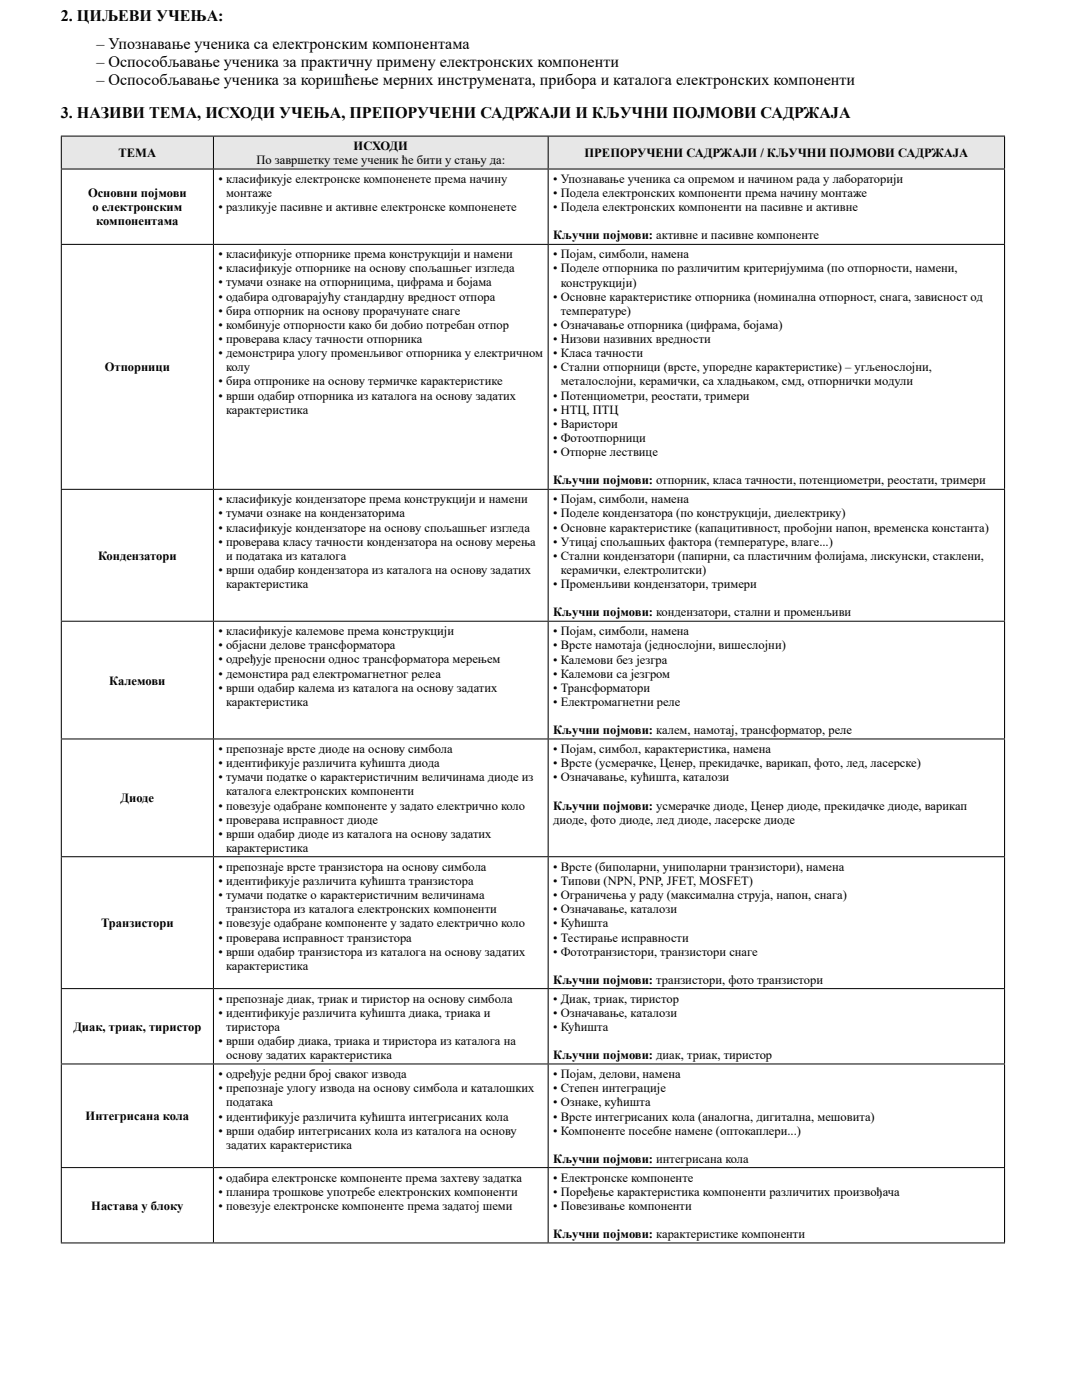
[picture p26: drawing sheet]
<svg xmlns="http://www.w3.org/2000/svg" width="210mm" height="276mm" viewBox="0 0 210 276" stroke-linecap="round" stroke-linejoin="round" font-family="sans-serif">
<defs><g id="words">
<g font-size="3.2">
<text x="12" y="4.2">2. ЦИЉЕВИ УЧЕЊА:</text>
<text x="19" y="9.8">– Упознавање ученика са електронским компонентама</text>
<text x="19" y="13.3">– Оспособљавање ученика за практичну примену електронских компоненти</text>
<text x="19" y="16.8">– Оспособљавање ученика за коришћење мерних инструмената, прибора и каталога електронских компоненти</text>
<text x="12" y="23.3">3. НАЗИВИ ТЕМА, ИСХОДИ УЧЕЊА, ПРЕПОРУЧЕНИ САДРЖАЈИ И КЉУЧНИ ПОЈМОВИ САДРЖАЈА</text>
</g>
<g font-size="2.5">
<text x="69.7" y="29.5">ИСХОДИ</text>
<text x="23.4" y="30.9">ТЕМА</text>
<text x="50.6" y="32.3">По завршетку теме ученик ће бити у стању да:</text>
<text x="115.3" y="30.9">ПРЕПОРУЧЕНИ САДРЖАЈИ / КЉУЧНИ ПОЈМОВИ САДРЖАЈА</text>
<text x="17.4" y="38.8">Основни појмови</text>
<text x="18.2" y="41.6">о електронским</text>
<text x="43.1" y="36">• класификује електронске компоненете према начину</text>
<text x="43.1" y="41.6">• разликује пасивне и активне електронске компоненете</text>
<text x="44.6" y="38.8">монтаже</text>
<text x="109.1" y="38.8">• Подела електронских компоненти према начину монтаже</text>
<text x="109.1" y="36">• Упознавање ученика са опремом и начином рада у лабораторији</text>
<text x="109.1" y="41.6">• Подела електронских компоненти на пасивне и активне</text>
<text x="19" y="44.4">компонентама</text>
<text x="109.1" y="47.2">Кључни појмови: активне и пасивне компоненте</text>
<text x="43.1" y="50.9">• класификује отпорнике према конструкцији и намени</text>
<text x="43.1" y="53.7">• класификује отпорнике на основу спољашњег изгледа</text>
<text x="109.1" y="50.9">• Појам, симболи, намена</text>
<text x="109.1" y="53.7">• Поделе отпорника по различитим критеријумима (по отпорности, намени,</text>
<text x="43.1" y="59.3">• одабира одговарајућу стандардну вредност отпора</text>
<text x="43.1" y="56.5">• тумачи ознаке на отпорницима, цифрама и бојама</text>
<text x="109.1" y="59.3">• Основне карактеристике отпорника (номинална отпорност, снага, зависност од</text>
<text x="110.6" y="56.5">конструкцији)</text>
<text x="43.1" y="62.1">• бира отпорник на основу прорачунате снаге</text>
<text x="43.1" y="64.8">• комбинује отпорности како би добио потребан отпор</text>
<text x="109.1" y="64.9">• Означавање отпорника (цифрама, бојама)</text>
<text x="110.6" y="62.1">температуре)</text>
<text x="43.1" y="67.6">• проверава класу тачности отпорника</text>
<text x="43.1" y="70.4">• демонстрира улогу променљивог отпорника у електричном</text>
<text x="109.1" y="70.4">• Класа тачности</text>
<text x="109.1" y="67.6">• Низови називних вредности</text>
<text x="20.7" y="73.2">Отпорници</text>
<text x="43.1" y="76">• бира отпронике на основу термичке карактеристике</text>
<text x="44.6" y="73.2">колу</text>
<text x="109.1" y="73.2">• Стални отпорници (врсте, упоредне карактеристике) – угљенослојни,</text>
<text x="110.6" y="76">металослојни, керамички, са хладњаком, смд, отпорнички модули</text>
<text x="43.1" y="78.8">• врши одабир отпорника из каталога на основу задатих</text>
<text x="44.6" y="81.6">карактеристика</text>
<text x="109.1" y="78.8">• Потенциометри, реостати, тримери</text>
<text x="109.1" y="81.6">• НТЦ, ПТЦ</text>
<text x="109.1" y="84.4">• Варистори</text>
<text x="109.1" y="87.2">• Фотоотпорници</text>
<text x="109.1" y="90">• Отпорне лествице</text>
<text x="109.1" y="95.5">Кључни појмови: отпорник, класа тачности, потенциометри, реостати, тримери</text>
<text x="43.1" y="99.2">• класификује кондензаторе према конструкцији и намени</text>
<text x="109.1" y="99.2">• Појам, симболи, намена</text>
<text x="43.1" y="104.8">• класификује кондензаторе на основу спољашњег изгледа</text>
<text x="43.1" y="102">• тумачи ознаке на кондензаторима</text>
<text x="43.1" y="107.6">• проверава класу тачности кондензатора на основу мерења</text>
<text x="109.1" y="102">• Поделе кондензатора (по конструкцији, диелектрику)</text>
<text x="109.1" y="104.8">• Основне карактеристике (капацитивност, пробојни напон, временска константа)</text>
<text x="109.1" y="107.6">• Утицај спољашњих фактора (температуре, влаге...)</text>
<text x="19.4" y="110.4">Кондензатори</text>
<text x="43.1" y="113.2">• врши одабир кондензатора из каталога на основу задатих</text>
<text x="44.6" y="110.4">и података из каталога</text>
<text x="109.1" y="110.4">• Стални кондензатори (папирни, са пластичним фолијама, лискунски, стаклени,</text>
<text x="110.6" y="113.2">керамички, електролитски)</text>
<text x="44.6" y="116">карактеристика</text>
<text x="109.1" y="116">• Променљиви кондензатори, тримери</text>
<text x="43.1" y="125.3">• класификује калемове према конструкцији</text>
<text x="109.1" y="121.5">Кључни појмови: кондензатори, стални и променљиви</text>
<text x="109.1" y="125.3">• Појам, симболи, намена</text>
<text x="43.1" y="130.8">• одређује преносни однос трансформатора мерењем</text>
<text x="43.1" y="128">• објасни делове трансформатора</text>
<text x="109.1" y="128.1">• Врсте намотаја (једнослојни, вишеслојни)</text>
<text x="109.1" y="130.8">• Калемови без језгра</text>
<text x="21.6" y="135">Калемови</text>
<text x="43.1" y="133.6">• демонстира рад електромагнетног релеа</text>
<text x="43.1" y="136.4">• врши одабир калема из каталога на основу задатих</text>
<text x="109.1" y="133.6">• Калемови са језгром</text>
<text x="109.1" y="136.4">• Трансформатори</text>
<text x="44.6" y="139.2">карактеристика</text>
<text x="109.1" y="139.2">• Електромагнетни реле</text>
<text x="43.1" y="148.5">• препознаје врсте диоде на основу симбола</text>
<text x="109.1" y="144.8">Кључни појмови: калем, намотај, трансформатор, реле</text>
<text x="109.1" y="148.5">• Појам, симбол, карактеристика, намена</text>
<text x="43.1" y="151.3">• идентификује различита кућишта диода</text>
<text x="43.1" y="154.1">• тумачи податке о карактеристичним величинама диоде из</text>
<text x="109.1" y="151.3">• Врсте (усмерачке, Ценер, прекидачке, варикап, фото, лед, ласерске)</text>
<text x="109.1" y="154.1">• Означавање, кућишта, каталози</text>
<text x="23.8" y="158.2">Диоде</text>
<text x="43.1" y="159.6">• повезује одабране компоненте у задато електрично коло</text>
<text x="44.6" y="156.9">каталога електронских компоненти</text>
<text x="109.1" y="159.6">Кључни појмови: усмерачке диоде, Ценер диоде, прекидачке диоде, варикап</text>
<text x="43.1" y="162.4">• проверава исправност диоде</text>
<text x="43.1" y="165.2">• врши одабир диоде из каталога на основу задатих</text>
<text x="109.1" y="162.4">диоде, фото диоде, лед диоде, ласерске диоде</text>
<text x="43.1" y="171.7">• препознаје врсте транзистора на основу симбола</text>
<text x="44.6" y="168">карактеристика</text>
<text x="109.1" y="171.7">• Врсте (биполарни, униполарни транзистори), намена</text>
<text x="43.1" y="174.5">• идентификује различита кућишта транзистора</text>
<text x="43.1" y="177.3">• тумачи податке о карактеристичним величинама</text>
<text x="109.1" y="174.5">• Типови (NPN, PNP, JFET, MOSFET)</text>
<text x="109.1" y="177.3">• Ограничења у раду (максимална струја, напон, снага)</text>
<text x="19.9" y="182.8">Транзистори</text>
<text x="43.1" y="182.9">• повезује одабране компоненте у задато електрично коло</text>
<text x="43.1" y="185.7">• проверава исправност транзистора</text>
<text x="44.6" y="180.1">транзистора из каталога електронских компоненти</text>
<text x="109.1" y="180.1">• Означавање, каталози</text>
<text x="109.1" y="182.9">• Кућишта</text>
<text x="109.1" y="185.7">• Тестирање исправности</text>
<text x="43.1" y="188.5">• врши одабир транзистора из каталога на основу задатих</text>
<text x="44.6" y="191.2">карактеристика</text>
<text x="109.1" y="188.5">• Фототранзистори, транзистори снаге</text>
<text x="43.1" y="197.7">• препознаје диак, триак и тиристор на основу симбола</text>
<text x="109.1" y="194">Кључни појмови: транзистори, фото транзистори</text>
<text x="109.1" y="197.7">• Диак, триак, тиристор</text>
<text x="14.5" y="203.3">Диак, триак, тиристор</text>
<text x="43.1" y="200.5">• идентификује различита кућишта диака, триака и</text>
<text x="44.6" y="203.3">тиристора</text>
<text x="109.1" y="200.5">• Означавање, каталози</text>
<text x="109.1" y="203.3">• Кућишта</text>
<text x="43.1" y="206.1">• врши одабир диака, триака и тиристора из каталога на</text>
<text x="44.6" y="208.9">основу задатих карактеристика</text>
<text x="109.1" y="208.9">Кључни појмови: диак, триак, тиристор</text>
<text x="43.1" y="212.6">• одређује редни број сваког извода</text>
<text x="43.1" y="215.4">• препознаје улогу извода на основу симбола и каталошких</text>
<text x="109.1" y="212.6">• Појам, делови, намена</text>
<text x="109.1" y="215.4">• Степен интеграције</text>
<text x="16.9" y="221">Интегрисана кола</text>
<text x="43.1" y="221">• идентификује различита кућишта интегрисаних кола</text>
<text x="44.6" y="218.2">података</text>
<text x="109.1" y="218.2">• Ознаке, кућишта</text>
<text x="109.1" y="221">• Врсте интегрисаних кола (аналогна, дигитална, мешовита)</text>
<text x="43.1" y="223.8">• врши одабир интегрисаних кола из каталога на основу</text>
<text x="44.6" y="226.5">задатих карактеристика</text>
<text x="109.1" y="223.8">• Компоненте посебне намене (оптокаплери...)</text>
<text x="43.1" y="233.1">• одабира електронске компоненте према захтеву задатка</text>
<text x="109.1" y="229.3">Кључни појмови: интегрисана кола</text>
<text x="109.1" y="233.1">• Електронске компоненте</text>
<text x="18" y="238.6">Настава у блоку</text>
<text x="43.1" y="235.8">• планира трошкове употребе електронских компоненти</text>
<text x="43.1" y="238.6">• повезује електронске компоненте према задатој шеми</text>
<text x="109.1" y="235.8">• Поређење карактеристика компоненти различитих произвођача</text>
<text x="109.1" y="238.6">• Повезивање компоненти</text>
<text x="109.1" y="244.2">Кључни појмови: карактеристике компоненти</text>
</g>
</g></defs>
<path d="M12.1 26.8h30v6.5h-30zM42.1 26.8h66v6.5h-66zM108.1 26.8h90v6.5h-90z" fill="#e6e7e8"/>
<g fill="none" stroke="#000" stroke-width=".2">
<path d="M12 33.3h186.2M12 26.8h186.2M12.1 26.9v6.3M12.1 33.4v14.7M42.1 26.9v6.3M42.1 33.4v14.7M108.1 26.9v6.3M108.1 33.4v14.7M198.1 26.9v6.3M198.1 33.4v14.7M12 48.2h186.2M12.1 48.3v48.1"/>
<path d="M42.1 48.3v48.1M108.1 48.3v48.1M198.1 48.3v48.1M12 96.5h186.2M12.1 96.6v25.8M42.1 96.6v25.8M108.1 96.6v25.8M198.1 96.6v25.8M12 122.5h186.2M12.1 122.6v23M42.1 122.6v23M108.1 122.6v23"/>
<path d="M198.1 122.6v23M12 145.7h186.2M12.1 145.8v23.1M42.1 145.8v23.1M108.1 145.8v23.1M198.1 145.8v23.1M12 168.9h186.2M12.1 169v25.9M42.1 169v25.9M108.1 169v25.9M198.1 169v25.9M12 195h186.2"/>
<path d="M12.1 195v14.7M42.1 195v14.7M108.1 195v14.7M198.1 195v14.7M12 209.8h186.2M12.1 209.9v20.3M42.1 209.9v20.3M108.1 209.9v20.3M198.1 209.9v20.3M12 230.2h186.2M12.1 230.3v14.7M42.1 230.3v14.7"/>
<path d="M108.1 230.3v14.7M198.1 230.3v14.7M12 245.1h186.2"/>
</g>
<use href="#words"/>
</svg>
